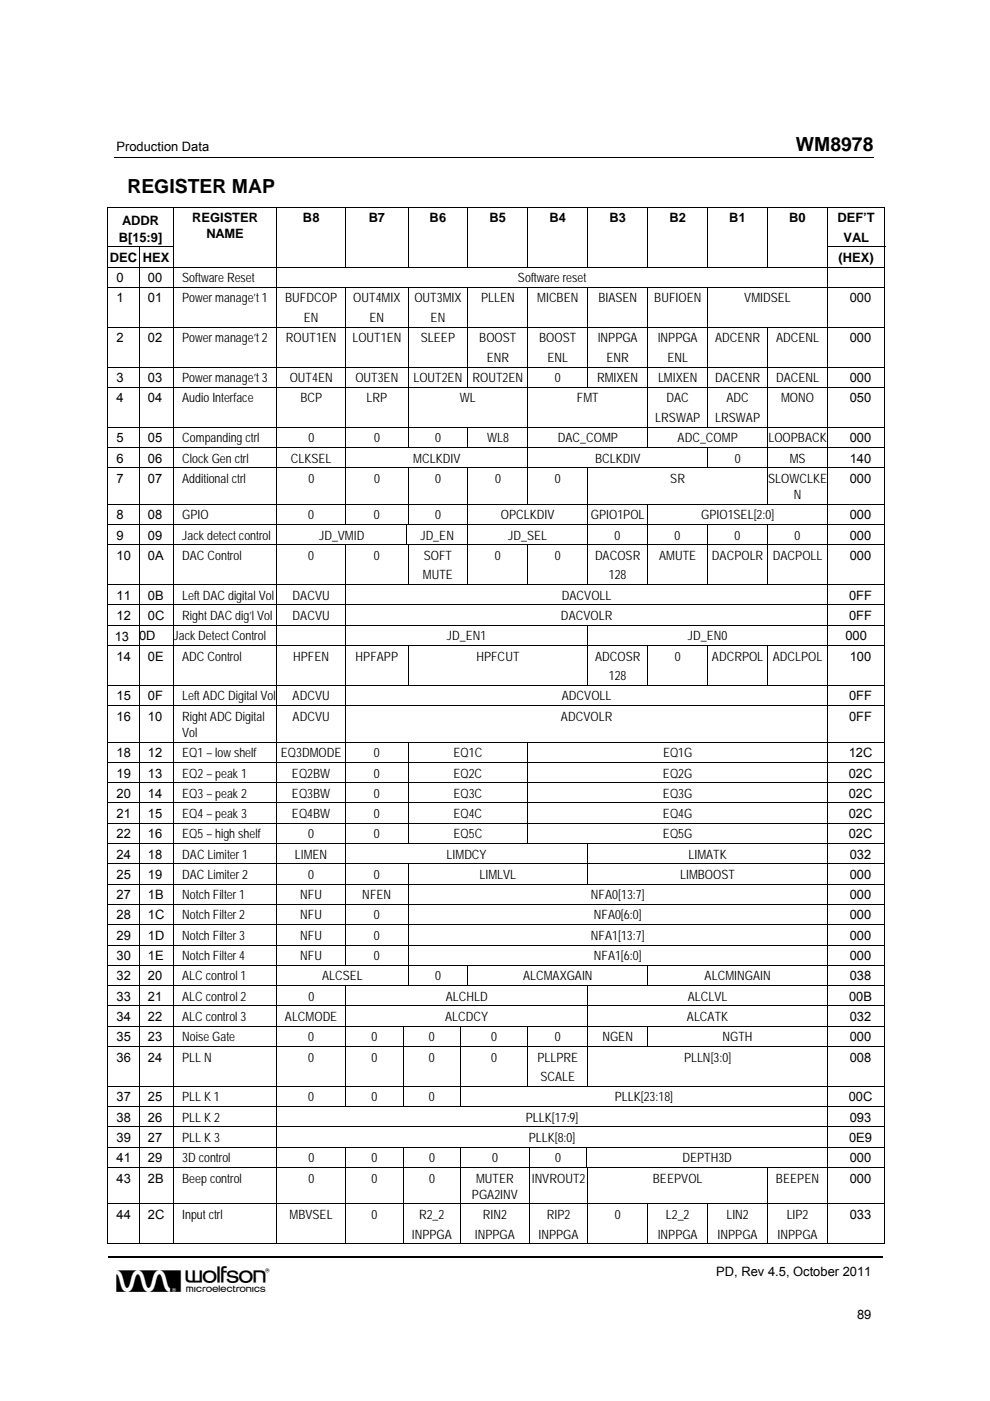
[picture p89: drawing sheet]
<svg xmlns="http://www.w3.org/2000/svg" width="210mm" height="297mm" viewBox="0 0 210 297" stroke-linecap="round" stroke-linejoin="round" font-family="sans-serif">
<defs><g id="words">
<text font-size="6.9" x="24.7" y="274">w</text>
<g font-size="4.1">
<text x="168.7" y="32.1">WM8978</text>
<text x="27" y="40.9">REGISTER MAP</text>
</g>
<g font-size="2.7">
<text x="24.7" y="32.1">Production Data</text>
<text x="25.9" y="47.8">ADDR</text>
<text x="40.7" y="47.1">REGISTER</text>
<text x="64.2" y="47.1">B8</text>
<text x="78.2" y="47.1">B7</text>
<text x="91.1" y="47.1">B6</text>
<text x="103.8" y="47.1">B5</text>
<text x="116.5" y="47.1">B4</text>
<text x="129.2" y="47.1">B3</text>
<text x="141.9" y="47.1">B2</text>
<text x="154.6" y="47.1">B1</text>
<text x="167.4" y="47.1">B0</text>
<text x="177.6" y="47.1">DEF’T</text>
<text x="25.2" y="51.2">B[15:9]</text>
<text x="43.8" y="50.5">NAME</text>
<text x="178.8" y="51.2">VAL</text>
<text x="23.3" y="55.5">DEC HEX</text>
<text x="24.7" y="59.8">0</text>
<text x="31.3" y="59.8">00</text>
<text x="38.6" y="59.8">Software Reset</text>
<text x="109.8" y="59.8">Software reset</text>
<text x="177.8" y="55.5">(HEX)</text>
<text x="24.7" y="64.1">1</text>
<text x="31.3" y="64.1">01</text>
<text x="38.6" y="64.1">Power manage’t 1</text>
<text x="60.5" y="64.1">BUFDCOP</text>
<text x="74.9" y="64.1">OUT4MIX</text>
<text x="87.9" y="64.1">OUT3MIX</text>
<text x="102" y="64.1">PLLEN</text>
<text x="113.9" y="64.1">MICBEN</text>
<text x="126.9" y="64.1">BIASEN</text>
<text x="138.7" y="64.1">BUFIOEN</text>
<text x="157.8" y="64.1">VMIDSEL</text>
<text x="180.2" y="64.1">000</text>
<text x="64.4" y="68.3">EN</text>
<text x="78.3" y="68.3">EN</text>
<text x="91.3" y="68.3">EN</text>
<text x="24.7" y="72.6">2</text>
<text x="31.3" y="72.6">02</text>
<text x="38.6" y="72.6">Power manage’t 2</text>
<text x="60.6" y="72.6">ROUT1EN</text>
<text x="74.7" y="72.6">LOUT1EN</text>
<text x="89.2" y="72.6">SLEEP</text>
<text x="101.6" y="72.6">BOOST</text>
<text x="103.2" y="76.7">ENR</text>
<text x="114.3" y="72.6">BOOST</text>
<text x="116.1" y="76.7">ENL</text>
<text x="126.7" y="72.6">INPPGA</text>
<text x="128.6" y="76.7">ENR</text>
<text x="139.4" y="72.6">INPPGA</text>
<text x="141.5" y="76.7">ENL</text>
<text x="151.6" y="72.6">ADCENR</text>
<text x="164.5" y="72.6">ADCENL</text>
<text x="180.2" y="72.6">000</text>
<text x="24.7" y="81">3</text>
<text x="31.3" y="81">03</text>
<text x="38.6" y="81">Power manage’t 3</text>
<text x="61.4" y="81">OUT4EN</text>
<text x="75.3" y="81">OUT3EN</text>
<text x="87.7" y="81">LOUT2EN</text>
<text x="100.2" y="81">ROUT2EN</text>
<text x="117.6" y="81">0</text>
<text x="126.6" y="81">RMIXEN</text>
<text x="139.5" y="81">LMIXEN</text>
<text x="151.6" y="81">DACENR</text>
<text x="164.5" y="81">DACENL</text>
<text x="180.2" y="81">000</text>
<text x="24.7" y="85.3">4</text>
<text x="31.3" y="85.3">04</text>
<text x="38.6" y="85.3">Audio Interface</text>
<text x="63.7" y="85.3">BCP</text>
<text x="77.7" y="85.3">LRP</text>
<text x="97.5" y="85.3">WL</text>
<text x="122.3" y="85.3">FMT</text>
<text x="138.9" y="89.5">LRSWAP</text>
<text x="141.3" y="85.3">DAC</text>
<text x="151.6" y="89.5">LRSWAP</text>
<text x="154" y="85.3">ADC</text>
<text x="165.6" y="85.3">MONO</text>
<text x="180.2" y="85.3">050</text>
<text x="24.7" y="93.8">5</text>
<text x="31.3" y="93.8">05</text>
<text x="38.6" y="93.8">Companding ctrl</text>
<text x="65.4" y="93.8">0</text>
<text x="79.3" y="93.8">0</text>
<text x="92.3" y="93.8">0</text>
<text x="103.3" y="93.8">WL8</text>
<text x="118.3" y="93.8">DAC_COMP</text>
<text x="143.7" y="93.8">ADC_COMP</text>
<text x="162.9" y="93.8">LOOPBACK</text>
<text x="180.2" y="93.8">000</text>
<text x="24.7" y="98.1">6</text>
<text x="31.3" y="98.1">06</text>
<text x="38.6" y="98.1">Clock Gen ctrl</text>
<text x="61.7" y="98.1">CLKSEL</text>
<text x="87.6" y="98.1">MCLKDIV</text>
<text x="126.2" y="98.1">BCLKDIV</text>
<text x="155.8" y="98.1">0</text>
<text x="167.4" y="98.1">MS</text>
<text x="180.2" y="98.1">140</text>
<text x="24.7" y="102.4">7</text>
<text x="31.3" y="102.4">07</text>
<text x="38.6" y="102.4">Additional ctrl</text>
<text x="65.4" y="102.4">0</text>
<text x="79.3" y="102.4">0</text>
<text x="92.3" y="102.4">0</text>
<text x="105" y="102.4">0</text>
<text x="117.7" y="102.4">0</text>
<text x="142.1" y="102.4">SR</text>
<text x="162.8" y="102.4">SLOWCLKE</text>
<text x="168.3" y="105.8">N</text>
<text x="180.2" y="102.4">000</text>
<text x="24.7" y="110.1">8</text>
<text x="31.3" y="110.1">08</text>
<text x="38.6" y="110.1">GPIO</text>
<text x="65.4" y="110.1">0</text>
<text x="79.3" y="110.1">0</text>
<text x="92.2" y="110.1">0</text>
<text x="106.2" y="110.1">OPCLKDIV</text>
<text x="125.3" y="110.1">GPIO1POL</text>
<text x="148.7" y="110.1">GPIO1SEL[2:0]</text>
<text x="180.2" y="110.1">000</text>
<text x="24.7" y="114.4">9</text>
<text x="24.7" y="118.7">10</text>
<text x="31.3" y="118.7">0A</text>
<text x="31.3" y="114.4">09</text>
<text x="38.6" y="114.4">Jack detect control</text>
<text x="38.6" y="118.7">DAC Control</text>
<text x="65.3" y="118.7">0</text>
<text x="67.7" y="114.4">JD_VMID</text>
<text x="79.3" y="118.7">0</text>
<text x="89.1" y="114.4">JD_EN</text>
<text x="89.9" y="118.7">SOFT</text>
<text x="104.9" y="118.7">0</text>
<text x="107.8" y="114.4">JD_SEL</text>
<text x="117.6" y="118.7">0</text>
<text x="126.2" y="118.7">DACOSR</text>
<text x="130.3" y="114.4">0</text>
<text x="139.7" y="118.7">AMUTE</text>
<text x="143" y="114.4">0</text>
<text x="150.9" y="118.7">DACPOLR</text>
<text x="155.7" y="114.4">0</text>
<text x="163.9" y="118.7">DACPOLL</text>
<text x="168.4" y="114.4">0</text>
<text x="180.2" y="114.4">000</text>
<text x="180.2" y="118.7">000</text>
<text x="89.7" y="122.9">MUTE</text>
<text x="129.1" y="122.9">128</text>
<text x="24.7" y="127.1">11</text>
<text x="24.7" y="131.4">12</text>
<text x="31.3" y="131.4">0C</text>
<text x="31.3" y="127.1">0B</text>
<text x="38.6" y="127.1">Left DAC digital Vol</text>
<text x="38.6" y="131.4">Right DAC dig’l Vol</text>
<text x="62" y="127.1">DACVU</text>
<text x="62" y="131.4">DACVU</text>
<text x="118.9" y="131.4">DACVOLR</text>
<text x="119.1" y="127.1">DACVOLL</text>
<text x="180" y="127.1">0FF</text>
<text x="180" y="131.4">0FF</text>
<text x="24.3" y="135.8">13</text>
<text x="29.5" y="135.7">0D</text>
<text x="36.8" y="135.7">Jack Detect Control</text>
<text x="94.7" y="135.7">JD_EN1</text>
<text x="145.8" y="135.7">JD_EN0</text>
<text x="179.3" y="135.7">000</text>
<text x="24.7" y="140.1">14</text>
<text x="31.3" y="140.1">0E</text>
<text x="38.6" y="140.1">ADC Control</text>
<text x="62.2" y="140.1">HPFEN</text>
<text x="75.4" y="140.1">HPFAPP</text>
<text x="101" y="140.1">HPFCUT</text>
<text x="126.2" y="140.1">ADCOSR</text>
<text x="143.1" y="140.1">0</text>
<text x="150.9" y="140.1">ADCRPOL ADCLPOL</text>
<text x="180.2" y="140.1">100</text>
<text x="24.7" y="148.5">15</text>
<text x="31.3" y="148.5">0F</text>
<text x="38.6" y="148.5">Left ADC Digital Vol</text>
<text x="62" y="148.5">ADCVU</text>
<text x="119.1" y="148.5">ADCVOLL</text>
<text x="129.1" y="144.2">128</text>
<text x="180" y="148.5">0FF</text>
<text x="24.7" y="152.8">16</text>
<text x="31.3" y="152.8">10</text>
<text x="38.6" y="152.8">Right ADC Digital</text>
<text x="62" y="152.8">ADCVU</text>
<text x="118.9" y="152.8">ADCVOLR</text>
<text x="180" y="152.8">0FF</text>
<text x="24.7" y="160.5">18</text>
<text x="31.3" y="160.5">12</text>
<text x="38.6" y="156.2">Vol</text>
<text x="38.6" y="160.5">EQ1 – low shelf</text>
<text x="59.6" y="160.5">EQ3DMODE</text>
<text x="79.3" y="160.5">0</text>
<text x="96.1" y="160.5">EQ1C</text>
<text x="140.6" y="160.5">EQ1G</text>
<text x="180" y="160.5">12C</text>
<text x="24.7" y="164.8">19</text>
<text x="31.3" y="164.8">13</text>
<text x="38.6" y="164.8">EQ2 – peak 1</text>
<text x="61.9" y="164.8">EQ2BW</text>
<text x="79.3" y="164.8">0</text>
<text x="96.1" y="164.8">EQ2C</text>
<text x="140.6" y="164.8">EQ2G</text>
<text x="180" y="164.8">02C</text>
<text x="24.7" y="169.1">20</text>
<text x="24.7" y="173.4">21</text>
<text x="31.3" y="169.1">14</text>
<text x="31.3" y="173.4">15</text>
<text x="38.6" y="169.1">EQ3 – peak 2</text>
<text x="38.6" y="173.4">EQ4 – peak 3</text>
<text x="61.9" y="169.1">EQ3BW</text>
<text x="61.9" y="173.4">EQ4BW</text>
<text x="79.3" y="169.1">0</text>
<text x="79.3" y="173.4">0</text>
<text x="96.1" y="169.1">EQ3C</text>
<text x="96.1" y="173.4">EQ4C</text>
<text x="140.6" y="169.1">EQ3G</text>
<text x="140.6" y="173.4">EQ4G</text>
<text x="180" y="169.1">02C</text>
<text x="180" y="173.4">02C</text>
<text x="24.7" y="177.7">22</text>
<text x="31.3" y="177.7">16</text>
<text x="38.6" y="177.7">EQ5 – high shelf</text>
<text x="65.4" y="177.7">0</text>
<text x="79.3" y="177.7">0</text>
<text x="96.1" y="177.7">EQ5C</text>
<text x="140.6" y="177.7">EQ5G</text>
<text x="180" y="177.7">02C</text>
<text x="24.7" y="182.1">24</text>
<text x="31.3" y="182.1">18</text>
<text x="38.6" y="182.1">DAC Limiter 1</text>
<text x="62.5" y="182.1">LIMEN</text>
<text x="94.7" y="182.1">LIMDCY</text>
<text x="146" y="182.1">LIMATK</text>
<text x="180.2" y="182.1">032</text>
<text x="24.7" y="186.4">25</text>
<text x="24.7" y="190.6">27</text>
<text x="31.3" y="186.4">19</text>
<text x="31.3" y="190.6">1B</text>
<text x="38.6" y="186.4">DAC Limiter 2</text>
<text x="38.6" y="190.6">Notch Filter 1</text>
<text x="63.6" y="190.6">NFU</text>
<text x="65.3" y="186.4">0</text>
<text x="76.8" y="190.6">NFEN</text>
<text x="79.3" y="186.4">0</text>
<text x="101.7" y="186.4">LIMLVL</text>
<text x="125.3" y="190.6">NFA0[13:7]</text>
<text x="144.2" y="186.4">LIMBOOST</text>
<text x="180.2" y="186.4">000</text>
<text x="180.2" y="190.6">000</text>
<text x="24.7" y="194.9">28</text>
<text x="31.3" y="194.9">1C</text>
<text x="38.6" y="194.9">Notch Filter 2</text>
<text x="63.7" y="194.9">NFU</text>
<text x="79.3" y="194.9">0</text>
<text x="125.9" y="194.9">NFA0[6:0]</text>
<text x="180.2" y="194.9">000</text>
<text x="24.7" y="199.3">29</text>
<text x="24.7" y="203.6">30</text>
<text x="31.3" y="199.3">1D</text>
<text x="31.3" y="203.6">1E</text>
<text x="38.6" y="199.3">Notch Filter 3</text>
<text x="38.6" y="203.6">Notch Filter 4</text>
<text x="63.6" y="199.3">NFU</text>
<text x="63.7" y="203.6">NFU</text>
<text x="79.3" y="199.3">0</text>
<text x="79.3" y="203.6">0</text>
<text x="125.3" y="199.3">NFA1[13:7]</text>
<text x="125.9" y="203.6">NFA1[6:0]</text>
<text x="180.2" y="199.3">000</text>
<text x="180.2" y="203.6">000</text>
<text x="24.7" y="207.9">32</text>
<text x="31.3" y="207.9">20</text>
<text x="38.6" y="207.9">ALC control 1</text>
<text x="68.3" y="207.9">ALCSEL</text>
<text x="92.3" y="207.9">0</text>
<text x="110.9" y="207.9">ALCMAXGAIN</text>
<text x="149.4" y="207.9">ALCMINGAIN</text>
<text x="180.2" y="207.9">038</text>
<text x="24.7" y="212.2">33</text>
<text x="31.3" y="212.2">21</text>
<text x="38.6" y="212.2">ALC control 2</text>
<text x="65.4" y="212.2">0</text>
<text x="94.5" y="212.2">ALCHLD</text>
<text x="145.8" y="212.2">ALCLVL</text>
<text x="180" y="212.2">00B</text>
<text x="24.7" y="216.5">34</text>
<text x="24.7" y="220.8">35</text>
<text x="31.3" y="216.5">22</text>
<text x="31.3" y="220.8">23</text>
<text x="38.6" y="216.5">ALC control 3</text>
<text x="38.6" y="220.8">Noise Gate</text>
<text x="60.4" y="216.5">ALCMODE</text>
<text x="65.3" y="220.8">0</text>
<text x="78.8" y="220.8">0</text>
<text x="90.9" y="220.8">0</text>
<text x="94.4" y="216.5">ALCDCY</text>
<text x="104.1" y="220.8">0</text>
<text x="117.6" y="220.8">0</text>
<text x="127.7" y="220.8">NGEN</text>
<text x="145.6" y="216.5">ALCATK</text>
<text x="153.2" y="220.8">NGTH</text>
<text x="180.2" y="216.5">032</text>
<text x="180.2" y="220.8">000</text>
<text x="24.7" y="225.1">36</text>
<text x="31.3" y="225.1">24</text>
<text x="38.6" y="225.1">PLL N</text>
<text x="65.4" y="225.1">0</text>
<text x="78.8" y="225.1">0</text>
<text x="91" y="225.1">0</text>
<text x="104.2" y="225.1">0</text>
<text x="114" y="225.1">PLLPRE</text>
<text x="145" y="225.1">PLLN[3:0]</text>
<text x="180.2" y="225.1">008</text>
<text x="24.7" y="233.5">37</text>
<text x="31.3" y="233.5">25</text>
<text x="38.6" y="233.5">PLL K 1</text>
<text x="65.4" y="233.5">0</text>
<text x="78.8" y="233.5">0</text>
<text x="90.9" y="233.5">0</text>
<text x="114.6" y="229.2">SCALE</text>
<text x="130.4" y="233.5">PLLK[23:18]</text>
<text x="180" y="233.5">00C</text>
<text x="24.7" y="237.8">38</text>
<text x="31.3" y="237.8">26</text>
<text x="38.6" y="237.8">PLL K 2</text>
<text x="111.5" y="237.8">PLLK[17:9]</text>
<text x="180.2" y="237.8">093</text>
<text x="24.7" y="242.1">39</text>
<text x="31.3" y="242.1">27</text>
<text x="38.6" y="242.1">PLL K 3</text>
<text x="112.1" y="242.1">PLLK[8:0]</text>
<text x="180" y="242.1">0E9</text>
<text x="24.7" y="246.4">41</text>
<text x="24.7" y="250.7">43</text>
<text x="31.3" y="246.4">29</text>
<text x="31.3" y="250.7">2B</text>
<text x="38.6" y="246.4">3D control</text>
<text x="38.6" y="250.7">Beep control</text>
<text x="65.4" y="250.7">0</text>
<text x="65.4" y="246.4">0</text>
<text x="78.8" y="246.4">0</text>
<text x="78.8" y="250.7">0</text>
<text x="91" y="246.4">0</text>
<text x="91" y="250.7">0</text>
<text x="100.9" y="250.7">MUTER</text>
<text x="104.3" y="246.4">0</text>
<text x="112.7" y="250.7">INVROUT2</text>
<text x="117.7" y="246.4">0</text>
<text x="138.4" y="250.7">BEEPVOL</text>
<text x="144.7" y="246.4">DEPTH3D</text>
<text x="164.5" y="250.7">BEEPEN</text>
<text x="180.2" y="250.7">000</text>
<text x="180.2" y="246.4">000</text>
<text x="100.1" y="254.1">PGA2INV</text>
<text x="24.7" y="258.5">44</text>
<text x="31.3" y="258.5">2C</text>
<text x="38.6" y="258.5">Input ctrl</text>
<text x="61.4" y="258.5">MBVSEL</text>
<text x="78.8" y="258.5">0</text>
<text x="87.3" y="262.6">INPPGA</text>
<text x="88.9" y="258.5">R2_2</text>
<text x="100.7" y="262.6">INPPGA</text>
<text x="102.4" y="258.5">RIN2</text>
<text x="114.2" y="262.6">INPPGA</text>
<text x="115.9" y="258.5">RIP2</text>
<text x="130.3" y="258.5">0</text>
<text x="139.4" y="262.6">INPPGA</text>
<text x="141.2" y="258.5">L2_2</text>
<text x="152.1" y="262.6">INPPGA</text>
<text x="154" y="258.5">LIN2</text>
<text x="164.9" y="262.6">INPPGA</text>
<text x="166.8" y="258.5">LIP2</text>
<text x="180.2" y="258.5">033</text>
<text x="151.9" y="270.6">PD, Rev 4.5, October 2011</text>
<text x="181.7" y="279.6">89</text>
</g>
</g></defs>
<g fill="none" stroke="#000" stroke-width=".21">
<path d="M24.2 33.4h161.1M22.8 43.9h164.9M22.8 52.3h14.1M22.8 56.6h164.9M22.8 44v8.3M22.8 52.4v4.2M22.8 56.7v4.2M29.5 52.4v4.2M29.5 56.7v4.2M36.8 44v8.3M36.8 52.4v4.2M36.8 56.7v4.2"/>
<path d="M58.7 44v8.3M58.7 52.4v4.2M58.7 56.7v4.2M73.3 44v8.3M73.3 52.4v4.2M86.5 44v8.3M86.5 52.4v4.2M99.2 44v8.3M99.2 52.4v4.2M111.9 44v8.3M111.9 52.4v4.2M124.6 44v8.3"/>
<path d="M124.6 52.4v4.2M137.3 44v8.3M137.3 52.4v4.2M150 44v8.3M150 52.4v4.2M162.8 44v8.3M162.8 52.4v4.2M175.4 52.3h12.3M175.5 44v8.3M175.5 52.4v4.2M175.5 56.7v4.2M187.6 44v8.3"/>
<path d="M187.6 52.4v4.2M187.6 56.7v4.2M22.8 60.9h164.9M22.8 69.4h164.9M22.8 77.8h164.9M22.8 61v8.3M22.8 69.5v8.2M22.8 77.9v4.1M29.5 61v8.3M29.5 69.5v8.2M29.5 77.9v4.1M36.8 61v8.3"/>
<path d="M36.8 69.5v8.2M36.8 77.9v4.1M58.7 61v8.3M58.7 69.5v8.2M58.7 77.9v4.1M73.3 61v8.3M73.3 69.5v8.2M73.3 77.9v4.1M86.5 61v8.3M86.5 69.5v8.2M86.5 77.9v4.1M99.2 61v8.3"/>
<path d="M99.2 69.5v8.2M99.2 77.9v4.1M111.9 61v8.3M111.9 69.5v8.2M111.9 77.9v4.1M124.6 61v8.3M124.6 69.5v8.2M124.6 77.9v4.1M137.3 61v8.3M137.3 69.5v8.2M137.3 77.9v4.1M150 61v8.3"/>
<path d="M150 69.5v8.2M150 77.9v4.1M162.8 69.5v8.2M162.8 77.9v4.1M175.5 61v8.3M175.5 69.5v8.2M175.5 77.9v4.1M187.6 61v8.3M187.6 69.5v8.2M187.6 77.9v4.1M22.8 82.1h164.9M22.8 90.6h164.9"/>
<path d="M22.8 94.9h164.9M22.8 99.2h164.9M22.8 82.2v8.3M22.8 90.7v4.1M22.8 95v4.1M22.8 99.3v7.5M29.5 82.2v8.3M29.5 90.7v4.1M29.5 95v4.1M29.5 99.3v7.5M36.8 82.2v8.3M36.8 90.7v4.1"/>
<path d="M36.8 95v4.1M36.8 99.3v7.5M58.7 82.2v8.3M58.7 90.7v4.1M58.7 95v4.1M58.7 99.3v7.5M73.3 82.2v8.3M73.3 90.7v4.1M73.3 95v4.1M73.3 99.3v7.5M86.5 82.2v8.3M86.5 90.7v4.1"/>
<path d="M86.5 99.3v7.5M99.2 90.7v4.1M99.2 99.3v7.5M111.9 82.2v8.3M111.9 90.7v4.1M111.9 95v4.1M111.9 99.3v7.5M124.6 99.3v7.5M137.3 82.2v8.3M137.3 90.7v4.1M150 82.2v8.3M150 95v4.1"/>
<path d="M162.8 82.2v8.3M162.8 90.7v4.1M162.8 95v4.1M162.8 99.3v7.5M175.5 82.2v8.3M175.5 90.7v4.1M175.5 95v4.1M175.5 99.3v7.5M187.6 82.2v8.3M187.6 90.7v4.1M187.6 95v4.1M187.6 99.3v7.5"/>
<path d="M22.8 106.9h164.9M22.8 111.2h164.9M22.8 115.5h164.9M22.8 107v4.1M22.8 111.3v4.1M22.8 115.6v8.3M29.5 107v4.1M29.5 111.3v4.1M29.5 115.6v8.3M36.8 107v4.1M36.8 111.3v4.1M36.8 115.6v8.3"/>
<path d="M58.7 107v4.1M58.7 111.3v4.1M58.7 115.6v8.3M73.3 107v4.1M73.3 115.6v8.3M86.3 111.3v4.1M86.5 107v4.1M86.5 115.6v8.3M99.2 107v4.1M99.2 111.3v4.1M99.2 115.6v8.3M111.9 115.6v8.3"/>
<path d="M124.6 107v4.1M124.6 111.3v4.1M124.6 115.6v8.3M137.3 107v4.1M137.3 111.3v4.1M137.3 115.6v8.3M150 111.3v4.1M150 115.6v8.3M162.8 111.3v4.1M162.8 115.6v8.3M175.5 107v4.1M175.5 111.3v4.1"/>
<path d="M175.5 115.6v8.3M187.6 107v4.1M187.6 111.3v4.1M187.6 115.6v8.3M22.8 124h164.9M22.8 128.3h164.9M22.8 132.6h164.9M22.8 136.9h164.9M22.8 124v4.2M22.8 128.3v4.2M22.8 132.7v4.1M22.8 136.9v8.3"/>
<path d="M29.5 124v4.2M29.5 128.3v4.2M29.5 132.7v4.1M29.5 136.9v8.3M36.8 124v4.2M36.8 128.3v4.2M36.8 132.7v4.1M36.8 136.9v8.3M58.7 124v4.2M58.7 128.3v4.2M58.7 132.7v4.1M58.7 136.9v8.3"/>
<path d="M73.3 124v4.2M73.3 128.3v4.2M73.3 132.7v4.1M73.3 136.9v8.3M86.5 136.9v8.3M124.6 132.7v4.1M124.6 136.9v8.3M137.3 136.9v8.3M150 136.9v8.3M162.8 136.9v8.3M175.5 124v4.2M175.5 128.3v4.2"/>
<path d="M175.5 132.7v4.1M175.5 136.9v8.3M187.6 124v4.2M187.6 128.3v4.2M187.6 132.7v4.1M187.6 136.9v8.3M22.8 145.3h164.9M22.8 149.6h164.9M22.8 157.4h164.9M22.8 145.4v4.1M22.8 149.7v7.6M22.8 157.4v4.2"/>
<path d="M29.5 145.4v4.1M29.5 149.7v7.6M29.5 157.4v4.2M36.8 145.4v4.1M36.8 149.7v7.6M36.8 157.4v4.2M58.7 145.4v4.1M58.7 149.7v7.6M58.7 157.4v4.2M73.3 145.4v4.1M73.3 149.7v7.6M73.3 157.4v4.2"/>
<path d="M86.5 157.4v4.2M111.9 157.4v4.2M175.5 145.4v4.1M175.5 149.7v7.6M175.5 157.4v4.2M187.6 145.4v4.1M187.6 149.7v7.6M187.6 157.4v4.2M22.8 161.6h164.9M22.8 165.9h164.9M22.8 170.2h164.9M22.8 174.6h164.9"/>
<path d="M22.8 178.9h164.9M22.8 161.7v4.2M22.8 166v4.2M22.8 170.3v4.2M22.8 174.6v4.2M22.8 178.9v4.2M29.5 161.7v4.2M29.5 166v4.2M29.5 170.3v4.2M29.5 174.6v4.2M29.5 178.9v4.2M36.8 161.7v4.2"/>
<path d="M36.8 166v4.2M36.8 170.3v4.2M36.8 174.6v4.2M36.8 178.9v4.2M58.7 161.7v4.2M58.7 166v4.2M58.7 170.3v4.2M58.7 174.6v4.2M58.7 178.9v4.2M73.3 161.7v4.2M73.3 166v4.2M73.3 170.3v4.2"/>
<path d="M73.3 174.6v4.2M73.3 178.9v4.2M86.5 161.7v4.2M86.5 166v4.2M86.5 170.3v4.2M86.5 174.6v4.2M111.9 161.7v4.2M111.9 166v4.2M111.9 170.3v4.2M111.9 174.6v4.2M124.6 178.9v4.2M175.5 161.7v4.2"/>
<path d="M175.5 166v4.2M175.5 170.3v4.2M175.5 174.6v4.2M175.5 178.9v4.2M187.6 161.7v4.2M187.6 166v4.2M187.6 170.3v4.2M187.6 174.6v4.2M187.6 178.9v4.2M22.8 183.2h164.9M22.8 187.5h164.9M22.8 191.8h164.9"/>
<path d="M22.8 196.1h164.9M22.8 183.2v4.2M22.8 187.5v4.2M22.8 191.9v4.1M22.8 196.2v4.1M29.5 183.2v4.2M29.5 187.5v4.2M29.5 191.9v4.1M29.5 196.2v4.1M36.8 183.2v4.2M36.8 187.5v4.2M36.8 191.9v4.1"/>
<path d="M36.8 196.2v4.1M58.7 183.2v4.2M58.7 187.5v4.2M58.7 191.9v4.1M58.7 196.2v4.1M73.3 183.2v4.2M73.3 187.5v4.2M73.3 191.9v4.1M73.3 196.2v4.1M86.5 183.2v4.2M86.5 187.5v4.2M86.5 191.9v4.1"/>
<path d="M86.5 196.2v4.1M124.6 183.2v4.2M175.5 183.2v4.2M175.5 187.5v4.2M175.5 191.9v4.1M175.5 196.2v4.1M187.6 183.2v4.2M187.6 187.5v4.2M187.6 191.9v4.1M187.6 196.2v4.1M22.8 200.4h164.9M22.8 204.7h164.9"/>
<path d="M22.8 209h164.9M22.8 213.3h164.9M22.8 217.6h164.9M22.8 200.4v4.2M22.8 204.7v4.2M22.8 209.1v4.1M22.8 213.4v4.1M22.8 217.7v4.1M29.5 200.4v4.2M29.5 204.7v4.2M29.5 209.1v4.1M29.5 213.4v4.1"/>
<path d="M29.5 217.7v4.1M36.8 200.4v4.2M36.8 204.7v4.2M36.8 209.1v4.1M36.8 213.4v4.1M36.8 217.7v4.1M58.7 200.4v4.2M58.7 204.7v4.2M58.7 209.1v4.1M58.7 213.4v4.1M58.7 217.7v4.1M73.3 200.4v4.2"/>
<path d="M73.3 209.1v4.1M73.3 213.4v4.1M73.3 217.7v4.1M85.5 217.7v4.1M86.5 200.4v4.2M86.5 204.7v4.2M97.7 217.7v4.1M99.2 204.7v4.2M111.9 217.7v4.1M124.6 209.1v4.1M124.6 213.4v4.1M124.6 217.7v4.1"/>
<path d="M137.3 204.7v4.2M137.3 217.7v4.1M175.5 200.4v4.2M175.5 204.7v4.2M175.5 209.1v4.1M175.5 213.4v4.1M175.5 217.7v4.1M187.6 200.4v4.2M187.6 204.7v4.2M187.6 209.1v4.1M187.6 213.4v4.1M187.6 217.7v4.1"/>
<path d="M22.8 221.9h164.9M22.8 230.3h164.9M22.8 234.6h164.9M22.8 238.9h164.9M22.8 222v8.2M22.8 230.4v4.1M22.8 234.7v4.1M22.8 239v4.1M29.5 222v8.2M29.5 230.4v4.1M29.5 234.7v4.1M29.5 239v4.1"/>
<path d="M36.8 222v8.2M36.8 230.4v4.1M36.8 234.7v4.1M36.8 239v4.1M58.7 222v8.2M58.7 230.4v4.1M58.7 234.7v4.1M58.7 239v4.1M73.3 222v8.2M73.3 230.4v4.1M85.5 222v8.2M85.5 230.4v4.1"/>
<path d="M97.7 222v8.2M97.7 230.4v4.1M111.9 222v8.2M124.6 222v8.2M175.5 222v8.2M175.5 230.4v4.1M175.5 234.7v4.1M175.5 239v4.1M187.6 222v8.2M187.6 230.4v4.1M187.6 234.7v4.1M187.6 239v4.1"/>
<path d="M22.8 243.2h164.9M22.8 247.5h164.9M22.8 255.3h164.9M22.8 243.3v4.1M22.8 247.6v7.6M22.8 255.4v8.4M29.5 243.3v4.1M29.5 247.6v7.6M29.5 255.4v8.4M36.8 243.3v4.1M36.8 247.6v7.6M36.8 255.4v8.4"/>
<path d="M58.7 243.3v4.1M58.7 247.6v7.6M58.7 255.4v8.4M73.3 243.3v4.1M73.3 247.6v7.6M73.3 255.4v8.4M85.5 243.3v4.1M85.5 247.6v7.6M85.5 255.4v8.4M97.7 243.3v4.1M97.7 247.6v7.6M97.7 255.4v8.4"/>
<path d="M112.2 243.3v4.1M112.2 247.6v7.6M112.2 255.4v8.4M124.4 243.3v4.1M124.6 247.6v7.6M124.6 255.4v8.4M137.3 255.4v8.4M150 255.4v8.4M162.8 247.6v7.6M162.8 255.4v8.4M175.5 243.3v4.1M175.5 247.6v7.6"/>
<path d="M175.5 255.4v8.4M187.6 243.3v4.1M187.6 247.6v7.6M187.6 255.4v8.4M22.8 263.7h6.6M29.6 263.7h7.1M36.9 263.7h21.7M58.8 263.7h14.4M73.4 263.7h12M85.6 263.7h12M97.7 263.7h14.5M112.3 263.7h12.2"/>
<path d="M124.7 263.7h12.6M137.4 263.7h12.6M150.1 263.7h12.6M162.8 263.7h12.6M175.5 263.7h12"/>
</g>
<path d="M22.8 266.6h164.3" fill="none" stroke="#000" stroke-width=".32"/>
<path d="M22.8 43.8h.1v.2h-.1zM58.6 52.3h.2v.1h-.2zM73.2 52.3h.2v.1h-.2zM86.4 52.3h.2v.1h-.2zM99.1 52.3h.2v.1h-.2zM111.8 52.3h.2v.1h-.2zM124.5 52.3h.2v.1h-.2zM137.3 52.3h.1v.1h-.1zM150 52.3h.1v.1h-.1zM162.7 52.3h.1v.1h-.1zM187.5 43.8h.2v.2h-.2zM187.5 263.6h.2v.2h-.2z" fill="#000"/>
<use href="#words"/>
</svg>
